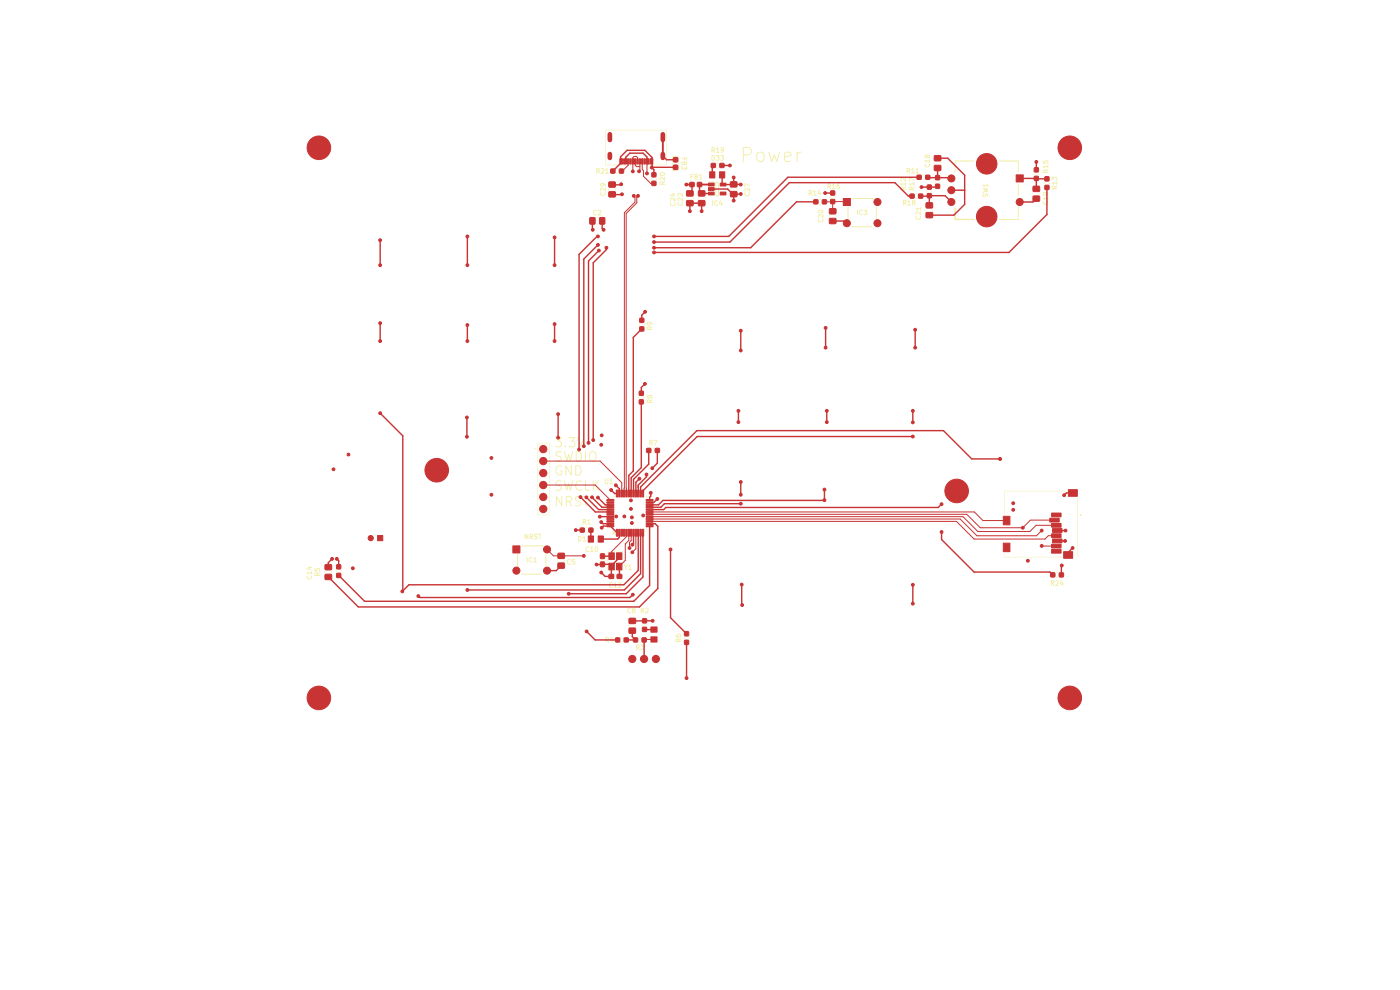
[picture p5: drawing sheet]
<svg xmlns="http://www.w3.org/2000/svg" width="297mm" height="210mm" viewBox="0 0 297 210" stroke-linecap="round" stroke-linejoin="round" font-family="sans-serif">
<g fill="#f2eda1">
<path d="M135.8 136.7l.8 .1-.2 .3 .2 .3-.1 .4-.5 .1-.2-.1 .1-.2 .4 .1 .1-.1v-.3l-.3-.1 .2-.3h-.4z"/>
<path d="M135 136.7l.6 .2 .1 .3-.3 .2 .2 .5-.4-.5-.1 .5h-.2v-.7l.6-.1-.1-.2h-.3v.3h-.2z"/>
<path d="M131.6 136.2l.6 .1z"/>
<path d="M135.4 136.2l.6 .1z"/>
<path d="M128.4 135.1l.7 .1 .1 .4-.3 .2 .2 .5-.4-.5-.1 .5h-.2v-.7l.6-.1-.1-.2h-.3v.3h-.2z"/>
<path d="M129.6 135.1l.2 .1-.2 .6h.2l.2-.4 .2 .5-.2 .4-.2-.3-.4-.1z"/>
<path d="M143.4 135.5l.4-.1 .2 .3 .4-.3 .1 .2-.5 .4h.4l.1 .1-1.1 .1-.1-.5h.2v.3h.3v-.4l-.5 .1z"/>
<path d="M145.1 135l.1 .7z"/>
<path d="M146.1 135l.1 .7z"/>
<path d="M131.6 135.2l.6 .1z"/>
<path d="M135.4 135.2l.6 .1z"/>
<path d="M143.3 134.6h.2l.2 .4v-.2h.2v.2h.3l.1-.3-.6 .1 .1-.3h.4l.2 .1 .1 .4-.3 .2h-.6l-.2-.2z"/>
<path d="M133.4 132.4v.7z"/>
<path d="M134.8 132.5h.1v.6z"/>
<path d="M136.2 132.3h.1l-.1 .6z"/>
<path d="M137.2 132.3h.1v.6z"/>
<path d="M133.3 129h.5l.1 .1-.2 .1a.35 .35 0 0 0-.4 .3 .35 .35 0 0 0 .4 .3l.2 .2-.3 .1-.4-.2-.1-.5z"/>
<path d="M134.1 129l.5-.1 .2 .3v.6l-.2 .3-.5-.1v-.4h.2l.1 .3h.2v-.3l-.1-.1-.4 .1v-.4l.3 .1 .2-.1-.1-.1-.4 .1z"/>
<path d="M136.9 129l.4-.1 .3 .1v.5l-.5 .4h.5v.2h-.8l.6-.8-.1-.2-.4 .1z"/>
<path d="M135.9 128.9l.7 .1 .1 .4-.3 .2 .2 .5-.4-.5-.1 .5h-.2v-.7l.6-.1-.1-.2h-.3v.3h-.2z"/>
<path d="M129.4 123.6h.5l.1 .1-.1 .1a.35 .35 0 0 0-.5 .3 .35 .35 0 0 0 .5 .3l.1 .2-.3 .1-.4-.2-.1-.5z"/>
<path d="M130.5 123.5l.2 .1v.9h.2v.2l-.7-.1 .3-.1v-.6h-.3z"/>
<path d="M131.2 123.6l.4-.1 .2 .1v.5l-.4 .4h.4l.1 .2h-.8l.6-.8-.1-.2-.4 .1z"/>
<path d="M223.9 123.2l.5-.1 .2 .1v.5l-.4 .4h.4v.2h-.7l.6-.8-.2-.2-.4 .1z"/>
<path d="M223 123.1l.6 .1 .1 .4-.2 .2 .1 .5-.4-.5-.1 .5h-.1l-.1-.7 .6-.1v-.2h-.4v.3h-.2z"/>
<path d="M225.1 123.1l.2 .1-.2 .6h.2l.1-.4 .3 .5-.3 .4-.1-.3-.5-.1z"/>
<path d="M65.1 122.2l.1-.1 .1 .1a.35 .35 0 0 0 .3 .5 .35 .35 0 0 0 .3-.5l.1-.1 .1 .1v.5l-.6 .2-.4-.2z"/>
<path d="M130.3 122.8h.5z"/>
<path d="M223.9 122.4l.7 .1z"/>
<path d="M66.8 121.5l.4-.1 .2 .3 .4-.3 .1 .2-.5 .4h.4l.1 .1-1.1 .1-.1-.5h.2v.3h.3v-.3h-.5z"/>
<path d="M65 121.5l1-.1 .1-.3 .1 .7-.2 .1v-.3h-.6v.3z"/>
<path d="M110.5 121.7h4.3l.1 .1-4.3 .1z"/>
<path d="M130.3 121.7l.5 .1z"/>
<path d="M68.9 121v.7z"/>
<path d="M70.4 121v.7z"/>
<path d="M223.9 121.4l.7 .1z"/>
<path d="M71.3 120.8l.1 .7z"/>
<path d="M72.3 120.8l.1 .7z"/>
<path d="M66.7 120.5l.2 .1v.4h.2l.1-.5h.5l.2 .2v.3l-.2 .2v-.4l-.3-.1-.1 .5h-.5z"/>
<path d="M128.9 117l3.3 .1v4h-3.3l3.2-.1v-3.9h-3.1l-.1 3.9z"/>
<path d="M65 120.5l.7 .2v-.2l-.4-.1 .5-.3 .4 .3-.3 .1-.1 .5-.8-.3z"/>
<path d="M133.6 119.7l.2 .1v.9h.2v.2l-.7-.1 .3-.1v-.6h-.3z"/>
<path d="M132.4 119.7l.4 .5 .2-.5 .2 .1-.3 .6-.1 .5z"/>
<path d="M109.7 117.5l.2 .1-.1 2.7-.1-.1z"/>
<path d="M115.7 117.5l.2 .1-.1 2.5-.1-.1z"/>
<path d="M120.4 118.8l.4-.2 .3 .1-.2 .2a.35 .35 0 0 0-.4 .3 .35 .35 0 0 0 .4 .3l.2 .2-.3 .1-.4-.2-.1-.5z"/>
<path d="M121.3 118.6l.7 .1-.5 .1v.2h.3l.2 .2v.4l-.2 .2-.5-.2 .5-.1-.1-.3h-.4z"/>
<path d="M112.3 118.3l.4-.1 .3 .1-.2 .1a.35 .35 0 0 0-.5 .4 .35 .35 0 0 0 .5 .3l.2 .1-.3 .1-.4-.1-.1-.5z"/>
<path d="M113.5 118.2h.1v1h.3l-.1 .1h-.6l.2-.1v-.7h-.2z"/>
<path d="M111.8 118.2l.1 .1-.1 1h-.1z"/>
<path d="M118.3 118.7h.1l-.1 .6z"/>
<path d="M119.7 118.7h.1v.6z"/>
<path d="M127.2 118.7h.2l-.1 .4z"/>
<path d="M128.3 118.7h.1l-.1 .4z"/>
<path d="M213.1 117.6l.1 .5 12 .1h-12.1z"/>
<path d="M228.6 105.7v12.5z"/>
<path d="M124.3 116.1l.4-.2 .3 .1-.1 .2a.35 .35 0 0 0-.5 .3 .35 .35 0 0 0 .5 .3l.1 .2-.3 .1-.4-.2-.1-.5z"/>
<path d="M125.5 115.9l.2 .1v.9h.2v.2l-.7-.1 .3-.1v-.6h-.3z"/>
<path d="M126.3 116l.3-.1 .3 .3v.6l-.3 .3-.3-.1-.2-.6h.2l.2 .5a.47 .47 0 0 0 0-.8l-.2 .3h-.2z"/>
<path d="M110.7 115.7h4.5l.1 .1-4.5 .1z"/>
<path d="M122.7 113.7l.5 .1 .2 .6-.3 .4-.4 .1-.1-.2a.42 .42 0 0 0 .6-.3 .42 .42 0 0 0-.4-.5v.8h-.2z"/>
<path d="M123.9 113.7l.1 .1v.9h.3v.2l-.7-.1 .3-.1v-.6h-.3z"/>
<path d="M113.4 113.3l.2-.1 .5 .1-.6 .2 .6 .5-.3 .4-.5-.1 .6-.2-.5-.3z"/>
<path d="M112.4 113.2l.7 .2v.3l-.2 .2 .2 .5-.5-.5-.1 .5h-.1v-.7l.5-.1v-.2h-.4v.3h-.1z"/>
<path d="M111.3 113.2l.6 .8v-.7h.2l-.1 1.1-.5-.7v.6l-.2 .1z"/>
<path d="M114.2 113.2l.7 .1-.3 .1v1l-.1-1h-.3z"/>
<path d="M130 112.7l.6 .3-.6 .5z"/>
<path d="M124.1 112.9l.6 .1z"/>
<path d="M130 112h.1v.4l.4 .1h-.5z"/>
<path d="M136.8 112.4h.4v-.4h.1v.5z"/>
<path d="M124.1 111.9l.6 .1z"/>
<path d="M124.9 110.1l.1 .1v.9h.3v.2l-.7-.1 .3-.1v-.6h-.3z"/>
<path d="M123.6 110.1h.5l.2 .1 .1 .4-.3 .2 .2 .5-.4-.5-.1 .5h-.2v-.7l.6-.1-.1-.2h-.3v.3h-.2z"/>
<path d="M113.9 94h2.7l-.1 15.3-2.6-.1h2.6v-15.1h-2.5l-.1 15.1z"/>
<path d="M213.1 104.2h13h-12.9l-.1 5z"/>
<path d="M122.2 105.3l.7-.1 .4 .2-.1 .1-.8-.1-.3 .3 .2 .4 .8 .3 .2 .3-.1 .5-.4 .2-.8-.2 .1-.1 .7 .1 .3-.3-.2-.4-.8-.4-.1-.4z"/>
<path d="M120.1 105.2h.8l.4 .2 .1 .6-.2 .3-.4 .1 .5 1-.7-1h-.4v.9h-.1l-.1-1.1h.9l.3-.3-.2-.4-.8-.1v.8h-.2z"/>
<path d="M118 105.2h.1l1 1.7v-1.6l.2-.1-.1 2.2-1.1-1.7v1.6h-.1z"/>
<path d="M123.7 105.2l1.3 .1-.6 .1-.1 2-.1-.1v-1.9h-.5z"/>
<path d="M130 105.2l.5 .1h-.4l-.1 .4z"/>
<path d="M136.8 105.2h.5v.5h-.1v-.4z"/>
<path d="M118 102.1l.3-.2 .9 .2-.1 .1-.7-.1-.4 .3 .2 .4 .8 .3 .2 .3-.1 .5-.3 .2-.9-.2 .1-.1 .7 .1 .3-.3-.2-.4-.8-.4-.1-.4z"/>
<path d="M122.3 102.2l.2-.2 .5-.1 .4 .2-.1 .2a.65 .65 0 0 0-.7-.1 .65 .65 0 0 0-.4 .7 .71 .71 0 0 0 .2 .8 .71 .71 0 0 0 .9 0l.1 .2-.4 .2-.5-.1-.2-.2-.3-.9z"/>
<path d="M124.2 101.9l.1 .1v1.9h.9v.2l-1-.1z"/>
<path d="M119.7 101.9l.2 .1 .3 1.6 .4-1.1 .4 1.1 .4-1.6 .1-.1-.5 2.2-.4-1.2-.3 1.1h-.2z"/>
<path d="M125.8 101.9l.1 .1v.9l1-1h.2l-.8 1 .7 1.2-.9-1.1-.2 .2v.8h-.1z"/>
<path d="M128.3 101.5l.2 .1 .1 .9 .3-.1v-.8h.1l.1 .8-.3 .3h-.3l-.2-.2z"/>
<path d="M129.6 101.5l.2 .1v.9h.2v.2l-.7-.1 .3-.1v-.6h-.3z"/>
<path d="M118.1 99l.5-.3 .5 .1v.2a.73 .73 0 0 0-.9 .1 .73 .73 0 0 0-.2 .8 .66 .66 0 0 0 .4 .7 .66 .66 0 0 0 .7 0v-.6l-.4-.1 .5-.1 .1 .8-.2 .2-.5 .1-.5-.3-.2-.9z"/>
<path d="M122.1 98.7l.9 .1 .3 .4 .1 .7-.5 .9-.8 .1-.1-.2a.92 .92 0 0 0 1.2-.8 .92 .92 0 0 0-1-1v1.8h-.2z"/>
<path d="M120 98.7h.1l1 1.7v-1.6l.2-.1-.1 2.2-1.1-1.7v1.6h-.1z"/>
<path d="M118 95.9l.3-.2 .9 .2-.1 .1-.7-.1-.4 .3 .2 .4 .8 .3 .2 .3-.1 .5-.3 .2-.9-.2 .1-.1 .7 .1 .3-.3-.2-.4-.8-.4-.1-.4z"/>
<path d="M122.2 95.7l.9 .1 .3 .4 .1 .7-.5 .9-.8 .1-.1-.2a.92 .92 0 0 0 1.2-.8 .92 .92 0 0 0-1-1v1.8h-.2z"/>
<path d="M125.1 96l.4-.3h.5l.4 .3 .1 .5-.1 1.1-.5 .3h-.4l-.4-.3-.1-1.1h.2l.1 1a.58 .58 0 0 0 .9 0 1.26 1.26 0 0 0-.3-1.6l-.5 .1-.2 .5h-.2z"/>
<path d="M119.7 95.7l.2 .1 .3 1.6 .4-1.1 .4 1.1 .4-1.6 .1-.1-.5 2.2-.4-1.2-.3 1.1h-.2z"/>
<path d="M124.2 95.7l.1 .1v2.1l-.2-.1z"/>
<path d="M138.2 96l.6 .1z"/>
<path d="M138.3 95l.5 .1h-.5z"/>
<path d="M117.8 92.7l1.4 .1-.6 .7 .4 .1 .2 .3v.6l-.4 .4h-.7l-.3-.3 .9 .1 .2-.2v-.7l-.6-.3 .6-.6h-1.1z"/>
<path d="M120.7 92.7l1.3 .1-.5 .7 .3 .1 .2 .3v.6l-.4 .4h-.6l-.4-.3 .9 .1 .3-.2v-.7l-.6-.3 .5-.6h-1z"/>
<path d="M122.4 92.7l.2 .1 .6 1.7 .6-1.7h.1l-.7 2.1z"/>
<path d="M137.7 93.3l.7 .1 .1 .4-.3 .2 .2 .5-.4-.5-.1 .5h-.2v-.7l.6-.1-.1-.2h-.3v.3h-.2z"/>
<path d="M138.6 93.3l.9 .1-.5 1.1-.1-.1 .3-.9h-.5z"/>
<path d="M137.3 84.8l.4-.1 .2 .3 .4-.3 .1 .2-.5 .4h.4l.1 .1-1.1 .1-.1-.5h.2v.3h.3v-.4l-.5 .1z"/>
<path d="M135.5 84.1h.1v.5z"/>
<path d="M136.5 84.1h.1v.5z"/>
<path d="M137.3 83.8h.9l.2 .2v.3l-.3 .2h-.6l-.3-.4h.2l.1 .2 .1-.2 .5 .2 .1-.2-.1-.1-.9 .1z"/>
<path d="M137.3 69.3l.4-.1 .2 .3 .4-.3 .1 .2-.5 .4h.4l.1 .1-1.1 .1-.1-.5h.2v.3h.3v-.3h-.5z"/>
<path d="M135.6 68.6h.1v.6z"/>
<path d="M136.6 68.6h.1v.6z"/>
<path d="M137.3 68.4l.8-.1 .3 .3v.3h-.2l-.2-.4-.1 .5h-.4l-.3-.4h.2l.1 .2h.3v-.2l-.1-.1-.5 .1z"/>
<path d="M180.6 48h4.3l.1 .1-4.3 .1z"/>
<path d="M208.2 47.8l.2 .1z"/>
<path d="M210.3 47.9l.1-.1z"/>
<path d="M126.4 47.6h.6z"/>
<path d="M173.6 46.5l.1-.1 .1 .1a.35 .35 0 0 0 .3 .5 .35 .35 0 0 0 .3-.5l.1-.1 .1 .1v.5l-.6 .2-.4-.2z"/>
<path d="M211.3 46.9l-.1 .2z"/>
<path d="M202.5 43.9l.3 .2v2.3h3.8l.1 .2-4.2 .1z"/>
<path d="M211.9 46.5h4v-2.5l.2-.1v2.7l-4.1 .1z"/>
<path d="M194.3 45.8l.2 .1a.35 .35 0 0 0 .3 .5 .35 .35 0 0 0 .3-.5l.1-.1 .1 .1v.5l-.6 .2-.4-.2z"/>
<path d="M179.8 43.8l.2 .1-.1 2.7-.1-.1z"/>
<path d="M185.8 43.8l.2 .1-.1 2.5-.1-.1z"/>
<path d="M173.6 45.6l.5-.1 .4 .4v-.4h.2v.7l-.8-.6-.2 .2 .1 .3-.2 .1-.1-.2z"/>
<path d="M126.4 46.1h.6z"/>
<path d="M175.9 45.6h.1l-.1 .6z"/>
<path d="M177.3 45.6h.1v.6z"/>
<path d="M126.1 44.6h.4l.1 .1-.1 .1a.35 .35 0 0 0-.5 .3 .35 .35 0 0 0 .5 .3l.1 .2-.2 .1-.5-.2-.1-.5z"/>
<path d="M126.9 44.6l.4-.1 .2 .2v.4l-.4 .4h.4l.1 .2h-.8l.6-.8-.1-.2-.4 .1z"/>
<path d="M194.3 44.9h.5l.4 .4v-.4h.2v.7l-.8-.6-.2 .2 .1 .3-.2 .1-.1-.2z"/>
<path d="M182.4 44.6l.4-.1 .3 .1-.2 .1a.35 .35 0 0 0-.5 .4 .35 .35 0 0 0 .5 .3l.2 .1-.3 .1-.4-.1-.1-.5z"/>
<path d="M183.2 44.5h.8l-.2 .4 .2 .2-.1 .5h-.5l-.2-.1 .1-.1 .4 .1 .1-.2v-.2l-.3-.1 .2-.4h-.4z"/>
<path d="M181.8 44.5l.2 .1-.1 1z"/>
<path d="M173.6 44.7l.6-.2 .4 .1 .1 .3-.2 .3-.5 .1-.4-.2-.1-.3h.2a.47 .47 0 0 0 .8 0l-.3-.1-.7 .1z"/>
<path d="M196.4 44.3h.1l-.1 .6z"/>
<path d="M197.9 44.3v.6z"/>
<path d="M194.2 44.2h1l.1-.3 .1 .7h-.2v-.2h-.6v.3z"/>
<path d="M142.2 42.9l.2 .1a.35 .35 0 0 0 .3 .5 .35 .35 0 0 0 .3-.5l.1-.1 .1 .1v.5l-.6 .2-.4-.2z"/>
<path d="M151.7 42.6h.5l.1 .1-.1 .1a.35 .35 0 0 0-.5 .3 .35 .35 0 0 0 .5 .3l.1 .2-.3 .1-.4-.2-.1-.5z"/>
<path d="M151.1 42.5l.2 .1-.1 1.1z"/>
<path d="M152.8 42.5l.1 .1-.2 .6h.3l.1-.4 .2 .5-.2 .4-.1-.3-.5-.1z"/>
<path d="M143.8 42.9l.2 .1a.35 .35 0 0 0 .3 .5 .35 .35 0 0 0 .3-.5l.1-.1 .1 .1v.4l-.6 .3-.4-.3z"/>
<path d="M192.8 42.4l.2 .1v.9h.2v.2l-.7-.1 .3-.1v-.6h-.3z"/>
<path d="M193.5 42.5l.4-.1 .3 .3v.6l-.2 .3-.5-.1-.1-.4h.2l.2 .3h.2v-.3l-.1-.1-.5 .1v-.4l.4 .1 .2-.1-.1-.1-.5 .1z"/>
<path d="M191.6 42.4l.6 .2 .1 .3-.2 .2 .1 .5-.4-.5-.1 .5h-.1l-.1-.7 .6-.1v-.2h-.4v.3h-.2z"/>
<path d="M221.3 42.7l.1-.1 .1 .2a.35 .35 0 0 0 .3 .5 .35 .35 0 0 0 .3-.5l.1-.2 .1 .1v.5l-.6 .3-.4-.3z"/>
<path d="M173.7 43.3l.6 .1h-.6z"/>
<path d="M142.2 42.1l.5-.1 .4 .4v-.4h.2v.7l-.8-.6-.2 .2 .1 .3-.2 .1-.1-.2z"/>
<path d="M143.8 42h.5l.4 .4v-.4l.2-.1v.8l-.8-.6-.2 .1 .1 .4-.2 .1-.1-.3z"/>
<path d="M221.2 42h1l.1-.3 .1 .7h-.2v-.2h-.6v.3z"/>
<path d="M145.6 41.8h.1l-.1 .6z"/>
<path d="M147 41.8h.1v.6z"/>
<path d="M148.1 41.8h.1l-.1 .6z"/>
<path d="M149.5 41.8h.1v.6z"/>
<path d="M173.7 42.2l.6 .1-.6 .1z"/>
<path d="M180.8 42h4.5l.1 .1-4.5 .1z"/>
<path d="M194.1 42.1h.6z"/>
<path d="M176.1 41.5l.1 .7z"/>
<path d="M177.1 41.6h.1v.6z"/>
<path d="M208.5 41l.2 .1v.5l.4-.5h.4l.1 .2v.4h-.2l-.1-.5-.3 .5h-.4l-.2-.2z"/>
<path d="M143.8 41h.5l.4 .4v-.4h.2v.7l-.8-.6-.2 .2 .1 .3-.2 .1-.1-.2z"/>
<path d="M142.1 41.3l.7 .2v-.2l-.4-.1 .5-.3 .4 .3-.3 .1-.1 .5-.8-.3z"/>
<path d="M151.8 38.6h.7v3h-.7l-.1-.1h.7v-2.7h-.4v2.7h-.3z"/>
<path d="M216 39.1l.1 .1-.1 2.4h-.1z"/>
<path d="M158 40.8l.2 .1a.35 .35 0 0 0 .3 .5 .35 .35 0 0 0 .3-.5l.1-.1 .1 .1v.5l-.6 .2-.4-.2z"/>
<path d="M127.4 40.8l.1-.1 .1 .2a.35 .35 0 0 0 .3 .5 .35 .35 0 0 0 .3-.5l.1-.2 .1 .1v.5l-.6 .3-.4-.3z"/>
<path d="M221.3 40.8h.8l.3 .3v.3h-.2l-.2-.4-.1 .4h-.5l-.2-.3h.2l.1 .2h.3v-.2l-.1-.2-.5 .2z"/>
<path d="M172.8 40.3l.2 .1v.9h.2v.2l-.7-.1 .3-.1v-.6h-.3z"/>
<path d="M171.6 40.3l.6 .2 .1 .3-.2 .2 .1 .5-.4-.5-.1 .5h-.1l-.1-.7 .6-.1v-.2h-.4v.3h-.2z"/>
<path d="M173.7 40.3l.2 .1-.2 .6h.2l.1-.4 .3 .5-.3 .4-.1-.3-.5-.1z"/>
<path d="M219.1 40.8h.1l-.1 .6z"/>
<path d="M220.6 40.8v.6z"/>
<path d="M194.1 41.1h.6z"/>
<path d="M196.6 40.3l.1 .6z"/>
<path d="M197.6 40.3h.1v.6z"/>
<path d="M208.5 39.9l1.1 .2v.1l-.4 .2 .4 .2-1.1 .2v-.1l.6-.2-.4-.1 .4-.2-.6-.2z"/>
<path d="M158 39.9h.5l.4 .4v-.4h.2v.7l-.8-.6-.2 .2 .1 .3-.2 .1-.1-.2z"/>
<path d="M127.4 39.9l.5-.1 .4 .5v-.4l.2-.1v.8l-.8-.6-.2 .1 .1 .4h-.2l-.1-.2z"/>
<path d="M129.1 39.9h.1l-.1 .6z"/>
<path d="M130.5 39.9h.1v.6z"/>
<path d="M154.9 39.8v.7z"/>
<path d="M156.4 39.8v.7z"/>
<path d="M191.1 39.7l.4-.1 .2 .2 .4-.2 .1 .2-.5 .4h.4l.1 .1h-1.1l-.1-.4h.2v.3h.3v-.4l-.5 .1z"/>
<path d="M192.9 39.7l.4-.1 .2 .2 .4-.2 .1 .2-.5 .4h.4l.1 .1h-1.1l-.1-.4h.2v.3h.3v-.4l-.5 .1z"/>
<path d="M223.2 39.5l.4-.1 .2 .2 .4-.2 .1 .2-.5 .4h.4l.1 .1h-1.1l-.1-.4h.2v.3h.3v-.4l-.5 .1z"/>
<path d="M176.8 38.9l.2 .1v.9h.2v.2l-.7-.1 .3-.1v-.6h-.3z"/>
<path d="M177.7 39h.4l-.4 .3h.3l.2 .2v.4l-.3 .2-.3-.1-.2-.2v-.2h.2l.2 .3 .2-.1-.1-.3-.5 .1z"/>
<path d="M175.6 38.9l.6 .1 .1 .4-.2 .2 .1 .5-.4-.5-.1 .5h-.1l-.1-.7 .6-.1v-.2h-.4v.3h-.2z"/>
<path d="M157.9 38.9l1.1 .4 .1 .1-1-.3v.5l-.1 .1z"/>
<path d="M208.5 39.2h.9l.1-.3 .1 .7h-.2v-.2h-.6v.3z"/>
<path d="M127.4 39l.8-.1 .3 .3v.3h-.2l-.2-.4-.1 .4-.4 .1-.3-.4h.2l.1 .2h.3v-.2l-.1-.2-.5 .2z"/>
<path d="M191 39l1-.1 .1-.3 .1 .7-.2 .1v-.3h-.6v.3z"/>
<path d="M192.8 39l1-.1 .1-.3 .1 .7-.2 .1v-.3h-.6v.3z"/>
<path d="M223.1 38.8l1-.1 .1-.3 .1 .7-.2 .1v-.3h-.6v.3z"/>
<path d="M140 38.6l.4-.2 .2 .3 .4-.3 .1 .2-.5 .4h.4l.1 .2h-1.1l-.1-.5h.2v.3h.3v-.3h-.5z"/>
<path d="M221.6 38.5v.7z"/>
<path d="M222.6 38.6h.1l-.1 .6z"/>
<path d="M198.4 38.3v.6z"/>
<path d="M199.4 38.3h.1l-.1 .6z"/>
<path d="M150.2 38.5h1.3l.1 .1-1.3 .1z"/>
<path d="M191.1 37.8l.5-.1 .4 .5v-.4l.2-.1v.8l-.8-.6-.2 .1 .1 .4h-.2l-.1-.2z"/>
<path d="M192.8 37.7l1.1 .4 .1 .1-1-.3v.5l-.1 .1z"/>
<path d="M223.1 37.5l.4 .2 .2-.2 .5 .1 .1 .2-.1 .4-.2 .1 .1-.5-.3-.1-.2 .3-.3-.2v.4l-.1 .1z"/>
<path d="M138.1 37.7h.2l-.1 .6z"/>
<path d="M139.2 37.7h.1v.6z"/>
<path d="M140 37.6l.5-.1 .4 .5v-.4l.2-.1v.8l-.8-.6-.2 .1 .1 .4h-.2l-.1-.2z"/>
<path d="M195.6 38.1h.6l-.6 .1z"/>
<path d="M147.4 36.9h.4l.2 .3 .1 .6-.2 .3h-.5l-.1-.2 .6-.1v-.2h-.4v.3h-.2v-.5l.6-.1-.4-.2v.3h-.2z"/>
<path d="M148.6 36.9l.2 .1v.9h.2v.2l-.7-.1 .3-.1v-.6h-.3z"/>
<path d="M146.5 36.9l.7 .1-.5 .1v.3l.3 .1-.3 .1-.1 .5z"/>
<path d="M140 36.7l.8-.1 .3 .4-.2 .2-.5 .1-.4-.2-.1-.2h.2a.47 .47 0 0 0 .8 0l-.3-.2-.7 .2z"/>
<path d="M219.3 36.6l.1 .6z"/>
<path d="M220.3 36.7h.1v.5z"/>
<path d="M195.6 37.1h.6z"/>
<path d="M130.6 36.8h.6z"/>
<path d="M127.5 35.8l.4-.1 .2 .1v.4l-.4 .5h.4l.1 .1h-.8l.6-.8-.1-.2-.4 .1z"/>
<path d="M128.7 35.7h.2v1h.2v.1h-.7l.3-.1v-.7h-.3z"/>
<path d="M126.5 35.7l.7 .1v.3l-.2 .3 .2 .4-.4-.4-.1 .4h-.2v-.6l.6-.1-.1-.2-.3-.1v.4h-.2z"/>
<path d="M193.6 35.6l.2 .1v.9h.2v.2l-.7-.1 .3-.1v-.6h-.3z"/>
<path d="M194.6 35.6l.1 .1v.9h.3l-.1 .2-.7-.1 .3-.1v-.6h-.3z"/>
<path d="M192.4 35.6l.6 .2 .1 .3-.2 .2 .1 .5-.4-.5-.1 .5h-.1l-.1-.7 .6-.1v-.2h-.4v.3h-.2z"/>
<path d="M210.3 36.7l.1-.1z"/>
<path d="M208.2 36.6l.2 .1z"/>
<path d="M221.3 36l.4-.1 .2 .2 .4-.2 .1 .2-.5 .4h.4l.1 .1h-1.1l-.1-.4h.2v.3h.3v-.4l-.5 .1z"/>
<path d="M202.5 34.1h4.1l.1 .1-4 .1v2.3h-.1z"/>
<path d="M211.9 34.1h4.2v2.4h-.2v-2.2h-3.9z"/>
<path d="M142.6 33.2h1.5l-.1 3h-1.4l1.4-.1v-2.9h-1.3l-.1 2.9z"/>
<path d="M144.6 35.3h.3l-.1 .5h.3l.2-.3 .3 .2v-.4l.1-.1v.8l-.3-.2-.3 .2-.4-.1-.1-.2z"/>
<path d="M130.6 35.7l.6 .1h-.5z"/>
<path d="M221.2 35.3l1-.1 .1-.3 .1 .7-.2 .1v-.3h-.6v.3z"/>
<path d="M152 35.6h.5l-.5 .1z"/>
<path d="M196.2 34.8l.1-.1 .1 .1a.35 .35 0 0 0 .3 .5 .35 .35 0 0 0 .3-.5l.1-.1 .1 .1v.5l-.6 .2-.4-.2z"/>
<path d="M144.6 34.3h1.1l.1 .4-.3 .3h-.7l-.2-.3 .9 .1 .1-.3h-.3v.2h-.2v-.2h-.3v.2h-.2z"/>
<path d="M128.4 27.5h13v7.5h-13l12.9-.1v-7.3h-12.8l-.1 7.3z"/>
<path d="M198.1 34.3h.1v.6z"/>
<path d="M199.6 34.3l.1 .6z"/>
<path d="M221.2 34.1h.2v.4h.2l.1-.4 .5-.1 .2 .2v.4l-.2 .1v-.4l-.3-.1-.1 .5h-.5z"/>
<path d="M151.9 34.6h.6z"/>
<path d="M196.1 34.1l1-.1 .1-.3 .1 .7-.2 .1v-.3h-.6v.3z"/>
<path d="M160.6 32.5l.5-.3h.5l.4 .3 .2 .3v.9l-.3 .5-.8 .2-.3-.2-.4-.5v-.8h.2v.8a.72 .72 0 0 0 .7 .5 .72 .72 0 0 0 .7-.5v-.8a.72 .72 0 0 0-.7-.6 .72 .72 0 0 0-.7 .6h-.2z"/>
<path d="M166.5 32.4l.3-.2h.6l.4 .2 .1 .7-1.4 .3 .1 .7 .8 .1 .3-.2v.2l-.9 .2-.3-.2-.2-.3v-1.2h.2v.5l1.2-.3-.1-.4-.2-.1h-.6l-.5 .3z"/>
<path d="M163 32.2h.2l.5 1.8 .5-1.2 .6 1.2 .5-1.8h.2l-.6 2.1h-.2l-.4-1.2-.5 1.2h-.2z"/>
<path d="M157.6 31.2h1.3l.4 .3 .2 .3v.5l-.3 .5-.4 .1h-1v1.4l-.2 .1v-1.7h1.2a.72 .72 0 0 0 .5-.6 .72 .72 0 0 0-.5-.7h-1v1.3h-.2z"/>
<path d="M169 32.2h.2v.3l.5-.3h.3v.2a.67 .67 0 0 0-.8 .5l-.1 1.5z"/>
<path d="M151 32.9l.5 .1 .2 .6-.3 .4-.4 .1-.1-.2a.42 .42 0 0 0 .6-.3 .42 .42 0 0 0-.4-.5v.8h-.2z"/>
<path d="M151.9 32.9l.7 .1-.2 .3 .3 .3-.2 .4-.4 .1-.2-.1v-.2l.4 .1 .2-.1-.1-.3-.3-.1 .3-.3h-.5z"/>
<path d="M152.8 32.9l.8 .1-.2 .3 .2 .3-.1 .4-.5 .1-.2-.1 .1-.2 .4 .1 .1-.1v-.3l-.3-.1 .2-.3h-.4z"/>
<path d="M144.6 33.5l1.1-.1v.7l-.1-.1v-.4h-.3l-.1 .3-.1-.3h-.5z"/>
<path d="M211.2 33.6l.1 .2z"/>
<path d="M196.2 32.9l.8-.1 .2 .1 .1 .4-.3 .3h-.6l-.3-.5h.2l.1 .3 .1-.3 .5 .3 .1-.3-.1-.1-.9 .1z"/>
<path d="M152.2 31.2l.2 .1v.9h.2v.2l-.7-.1 .3-.1v-.6h-.3z"/>
<path d="M152.9 31.3l.4-.1 .3 .3v.6l-.3 .3-.4-.1 .5-.3-.4-.1-.2-.4h.2l.2 .3h.2v-.3l-.1-.1-.5 .1z"/>
<path d="M151 31.2l.6 .2 .1 .3-.2 .2 .1 .5-.4-.5-.1 .5h-.1l-.1-.7 .6-.1v-.2h-.4v.3h-.2z"/>
<circle cx="108.3" cy="116.6" r=".1"/>
<circle cx="229.2" cy="109.2" r=".2"/>
<circle cx="113.5" cy="95.2" r=".15"/>
<circle cx="119.9" cy="94.7" r=".18"/>
<circle cx="217.6" cy="37.8" r=".15"/>
</g>
<g fill="#c83434" stroke="#c83434" stroke-width=".21">
<path d="M142.9 33.5h.8v.8h-.8z"/>
<path d="M142.9 35.1h.8v.8h-.8z"/>
<path d="M139 95.1h.9v.9h-.9z"/>
<path d="M137.2 95.1h.8v.9h-.8z"/>
<path d="M108.8 115.8h1.5v1.5h-1.5z"/>
<path d="M212.8 109.5h1.4v1.8h-1.4z"/>
<path d="M212.8 115.2h1.4v1.8h-1.4z"/>
<path d="M226.6 103.9h1.9v1.4h-1.9z"/>
<path d="M225.6 117h1.9v1.4h-1.9z"/>
<path d="M223.1 108.8h2v.8h-2z"/>
<path d="M222.7 109.9h2v.8h-2z"/>
<path d="M223.1 111h2v.8h-2z"/>
<path d="M223.3 112.1h2v.8h-2z"/>
<path d="M223.1 113.2h2v.8h-2z"/>
<path d="M223.3 114.3h2v.8h-2z"/>
<path d="M223.1 115.4h2v.8h-2z"/>
<path d="M223.1 116.5h2v.8h-2z"/>
<path d="M124.9 112h.9v.9h-.9z"/>
<path d="M123.1 112h.8v.9h-.8z"/>
<path d="M130.8 112.3l.2 .1v1.4l-.2-.1z"/>
<path d="M131.3 112.3l.3 .1-.1 1.4-.3-.1z"/>
<path d="M131.8 112.3l.2 .1v1.4l-.3-.1z"/>
<path d="M132.3 112.3l.2 .1v1.4l-.3-.1z"/>
<path d="M132.8 112.3l.2 .1v1.4l-.2-.1z"/>
<path d="M133.3 112.3l.2 .1v1.4l-.3-.1z"/>
<path d="M133.8 112.3l.2 .1v1.4l-.3-.1z"/>
<path d="M134.3 112.3l.2 .1v1.4l-.2-.1z"/>
<path d="M134.8 112.3l.3 .1-.1 1.4-.3-.1z"/>
<path d="M135.3 112.3l.2 .1v1.4l-.3-.1z"/>
<path d="M135.8 112.3l.2 .1v1.4l-.2-.1z"/>
<path d="M136.3 112.3l.3 .1-.1 1.4-.3-.1z"/>
<path d="M137.1 111.5h1.4v.2l-1.4 .1z"/>
<path d="M137.1 111h1.4v.2l-1.4 .1z"/>
<path d="M137.1 110.5h1.4v.2l-1.4 .1z"/>
<path d="M137.1 110h1.4v.2l-1.4 .1z"/>
<path d="M137.1 109.5h1.4v.2l-1.4 .1z"/>
<path d="M137.1 109h1.4v.2l-1.4 .1z"/>
<path d="M137.1 108.5h1.4v.2l-1.4 .1z"/>
<path d="M137.1 108h1.4v.2l-1.4 .1z"/>
<path d="M137.1 107.5h1.4v.2l-1.4 .1z"/>
<path d="M137.1 107h1.4v.2l-1.4 .1z"/>
<path d="M137.1 106.5h1.4v.2l-1.4 .1z"/>
<path d="M137.1 106h1.4v.2l-1.4 .1z"/>
<path d="M136.3 104h.3l-.1 1.4h-.3z"/>
<path d="M135.8 104h.2v1.4h-.2z"/>
<path d="M135.3 104h.2v1.4h-.3z"/>
<path d="M134.8 104h.3l-.1 1.4h-.3z"/>
<path d="M134.3 104h.2v1.4h-.2z"/>
<path d="M133.8 104h.2v1.4h-.3z"/>
<path d="M133.3 104h.2v1.4h-.3z"/>
<path d="M132.8 104h.2v1.4h-.2z"/>
<path d="M132.3 104h.2v1.4h-.3z"/>
<path d="M131.8 104h.2v1.4h-.3z"/>
<path d="M131.3 104h.3l-.1 1.4h-.3z"/>
<path d="M130.8 104h.2v1.4h-.2z"/>
<path d="M128.8 106h1.3l.1 .2-1.4 .1z"/>
<path d="M128.8 106.5h1.3l.1 .2-1.4 .1z"/>
<path d="M128.8 107h1.3l.1 .2-1.4 .1z"/>
<path d="M128.8 107.5h1.3l.1 .2-1.4 .1z"/>
<path d="M128.8 108h1.3l.1 .2-1.4 .1z"/>
<path d="M128.8 108.5h1.3l.1 .2-1.4 .1z"/>
<path d="M128.8 109h1.3l.1 .2-1.4 .1z"/>
<path d="M128.8 109.5h1.3l.1 .2-1.4 .1z"/>
<path d="M128.8 110h1.3l.1 .2-1.4 .1z"/>
<path d="M128.8 110.5h1.3l.1 .2-1.4 .1z"/>
<path d="M128.8 111h1.3l.1 .2-1.4 .1z"/>
<path d="M128.8 111.5h1.3l.1 .2-1.4 .1z"/>
<path d="M219.4 35.6h.9v.8h-.9z"/>
<path d="M219.4 37.4h.9v.9h-.9z"/>
<path d="M196.5 43h1.3v1.1h-1.3z"/>
<path d="M196.5 45.1h1.3v1.1h-1.3z"/>
<path d="M69 121.9h1.3v1h-1.3z"/>
<path d="M69 119.8h1.3v1h-1.3z"/>
<path d="M135.6 83h.9v.8h-.9z"/>
<path d="M135.6 84.8h.9v.9h-.9z"/>
<path d="M129.2 117.3h1.1v1.4h-1.1z"/>
<path d="M129.2 119.5h1.1v1.4h-1.1z"/>
<path d="M130.8 119.5h1.1v1.4h-1.1z"/>
<path d="M130.8 117.3h1.1v1.4h-1.1z"/>
<path d="M138.1 133h1.3v1.1h-1.3z"/>
<path d="M138.1 135.1h1.3v1.1h-1.3z"/>
<path d="M150.9 34.7h.8v.8h-.8z"/>
<path d="M152.7 34.7h.9v.8h-.9z"/>
<path d="M127.4 117.5h.8v1h-.8z"/>
<path d="M127.4 119.2h.8v1h-.8z"/>
<path d="M136.2 135.3h.9v.9h-.9z"/>
<path d="M134.4 135.3h.8v.9h-.8z"/>
<path d="M172.7 42.4h.8v.8h-.8z"/>
<path d="M174.5 42.4h.8v.8h-.8z"/>
<path d="M130.6 135.3h.8v.9h-.8z"/>
<path d="M132.4 135.3h.9v.9h-.9z"/>
<path d="M196.7 39.3h.9v.8h-.9z"/>
<path d="M196.7 41.1h.9v.8h-.9z"/>
<path d="M118.4 117.4h1.3v1h-1.3z"/>
<path d="M118.4 119.5h1.3v1h-1.3z"/>
<path d="M138.2 33.7h.3v1.1h-.3z"/>
<path d="M137.4 33.7h.3v1.1h-.3z"/>
<path d="M136.1 33.7h.3v1.1h-.3z"/>
<path d="M135.1 33.7h.3v1.1h-.3z"/>
<path d="M134.6 33.7h.3v1.1h-.3z"/>
<path d="M133.6 33.7h.3v1.1h-.3z"/>
<path d="M132.3 33.7h.3v1.1h-.3z"/>
<path d="M131.5 33.7h.3v1.1h-.3z"/>
<path d="M131.8 33.7h.3v1.1h-.3z"/>
<path d="M132.6 33.7h.3v1.1h-.3z"/>
<path d="M133.1 33.7h.3v1.1h-.3z"/>
<path d="M134.1 33.7h.3v1.1h-.3z"/>
<path d="M135.6 33.7h.3v1.1h-.3z"/>
<path d="M136.6 33.7h.3v1.1h-.3z"/>
<path d="M137.1 33.7h.3v1.1h-.3z"/>
<path d="M137.9 33.7h.3v1.1h-.3z"/>
<path d="M176.2 40.5h.9v.9h-.9z"/>
<path d="M176.2 42.3h.9v.9h-.9z"/>
<path d="M222.9 121.5h.9v.9h-.9z"/>
<path d="M224.7 121.5h.9v.9h-.9z"/>
<path d="M178.9 42.1h1.5v1.5h-1.5z"/>
<path d="M198.5 39.1h.8v.8h-.8z"/>
<path d="M198.5 37.3h.8v.8h-.8z"/>
<path d="M221.7 39.3h.8v.9h-.8z"/>
<path d="M221.7 37.5h.8v.9h-.8z"/>
<path d="M194.9 41.2h.8v.8h-.8z"/>
<path d="M193.1 41.2h.8v.8h-.8z"/>
<path d="M219.2 39.5h1.3v1.1h-1.3z"/>
<path d="M219.2 41.6h1.3v1.1h-1.3z"/>
<path d="M130.9 121.9h1v.8h-1z"/>
<path d="M129.2 121.9h1v.8h-1z"/>
<path d="M136.3 133.1h.8v.8h-.8z"/>
<path d="M136.3 131.3h.8v.8h-.8z"/>
<path d="M194.6 37.2h.8v.8h-.8z"/>
<path d="M196.4 37.2h.8v.8h-.8z"/>
<path d="M215.6 37.1h1.5v1.5h-1.5z"/>
<path d="M129.2 40.7h1.3v1h-1.3z"/>
<path d="M129.2 38.6h1.3v1.1h-1.3z"/>
<path d="M176 44.3h1.3v1h-1.3z"/>
<path d="M176 46.4h1.3v1h-1.3z"/>
<path d="M150.5 36.5h1.1v1.3h-1.1z"/>
<path d="M152.6 36.5h1.1v1.3h-1.1z"/>
<path d="M138.3 36.7h.8v.8h-.8z"/>
<path d="M138.3 38.5h.8v.8h-.8z"/>
<path d="M80.1 113.6h1.1v1.1h-1.1z"/>
<path d="M145.2 135.8h.9v.9h-.9z"/>
<path d="M145.2 134h.9v.9h-.9z"/>
<path d="M125.2 46.2h1v1.3h-1z"/>
<path d="M127.2 46.2h1.1v1.3h-1.1z"/>
<path d="M146.4 38.7h.8v.9h-.8z"/>
<path d="M148 38.7h.8v.9h-.8z"/>
<path d="M135.7 67.5h.9v.9h-.9z"/>
<path d="M135.7 69.4h.9v.8h-.9z"/>
<path d="M150.3 38.9h1.2v.6h-1.2z"/>
<path d="M150.3 39.8h1.2v.6h-1.2z"/>
<path d="M150.3 40.8h1.2v.6h-1.2z"/>
<path d="M152.8 40.8h1.2v.6h-1.2z"/>
<path d="M152.8 38.9h1.2v.6h-1.2z"/>
<path d="M129.6 35.9h.8v.8h-.8z"/>
<path d="M131.4 35.9h.9v.8h-.9z"/>
<path d="M148.2 40.5h1.3v1h-1.3z"/>
<path d="M148.2 42.6h1.3v1h-1.3z"/>
<path d="M71.4 119.8h.9v.9h-.9z"/>
<path d="M71.4 121.6h.9v.9h-.9z"/>
<path d="M124.8 113.7h1.1v1.3h-1.1z"/>
<path d="M126.9 113.7h1.1v1.3h-1.1z"/>
<path d="M198.2 35.1h1.4v1.1h-1.4z"/>
<path d="M198.2 33h1.4v1.1h-1.4z"/>
<path d="M133.5 133.3h1.3v1h-1.3z"/>
<path d="M133.5 131.2h1.3v1h-1.3z"/>
<path d="M155 38.6h1.3v1h-1.3z"/>
<path d="M155 40.7h1.3v1h-1.3z"/>
<path d="M145.7 40.5h1.3v1h-1.3z"/>
<path d="M145.7 42.6h1.3v1h-1.3z"/>
<circle cx="67.6" cy="31.3" r="2.5"/>
<circle cx="116" cy="116.5" r=".75"/>
<circle cx="109.5" cy="121" r=".75"/>
<circle cx="116" cy="121" r=".75"/>
<circle cx="67.6" cy="148" r="2.5"/>
<circle cx="226.9" cy="148" r="2.5"/>
<circle cx="115.2" cy="95.3" r=".77"/>
<circle cx="115.2" cy="97.8" r=".77"/>
<circle cx="115.2" cy="100.3" r=".77"/>
<circle cx="115.2" cy="102.9" r=".77"/>
<circle cx="115.2" cy="105.4" r=".77"/>
<circle cx="115.2" cy="108" r=".77"/>
<circle cx="186.1" cy="42.8" r=".75"/>
<circle cx="179.6" cy="47.3" r=".75"/>
<circle cx="186.1" cy="47.3" r=".75"/>
<circle cx="92.6" cy="99.7" r="2.5"/>
<circle cx="226.9" cy="31.3" r="2.5"/>
<circle cx="201.8" cy="37.8" r=".75"/>
<circle cx="201.8" cy="40.3" r=".75"/>
<circle cx="201.8" cy="42.8" r=".75"/>
<circle cx="216.3" cy="42.8" r=".75"/>
<circle cx="209.3" cy="34.8" r="2.17"/>
<circle cx="209.3" cy="46" r="2.17"/>
<circle cx="78.6" cy="114.2" r=".55"/>
<circle cx="202.9" cy="104.1" r="2.5"/>
<circle cx="134.1" cy="139.8" r=".76"/>
<circle cx="136.6" cy="139.8" r=".76"/>
<circle cx="139.1" cy="139.8" r=".76"/>
<circle cx="138.3" cy="35.5" r=".3"/>
<circle cx="157.2" cy="41.2" r=".3"/>
<circle cx="127.6" cy="92.4" r=".3"/>
<circle cx="104.2" cy="97.1" r=".3"/>
<circle cx="133.8" cy="108" r=".3"/>
<circle cx="104.2" cy="105" r=".3"/>
<circle cx="134.1" cy="109.8" r=".3"/>
<circle cx="127.5" cy="121.5" r=".3"/>
<circle cx="130.6" cy="103" r=".3"/>
<circle cx="138.5" cy="131.7" r=".3"/>
<circle cx="148.9" cy="44.8" r=".3"/>
<circle cx="139.5" cy="105.8" r=".3"/>
<circle cx="155.6" cy="42.6" r=".3"/>
<circle cx="227.5" cy="116.2" r=".3"/>
<circle cx="126.5" cy="119.8" r=".3"/>
<circle cx="74.8" cy="120.5" r=".3"/>
<circle cx="73.9" cy="96.4" r=".3"/>
<circle cx="127.5" cy="110.8" r=".3"/>
<circle cx="146.3" cy="44.8" r=".3"/>
<circle cx="134.2" cy="115.5" r=".3"/>
<circle cx="225.7" cy="105.1" r=".3"/>
<circle cx="154.9" cy="35.1" r=".3"/>
<circle cx="132.5" cy="109.5" r=".3"/>
<circle cx="215" cy="108.2" r=".3"/>
<circle cx="70.7" cy="99.5" r=".3"/>
<circle cx="128.1" cy="48.7" r=".3"/>
<circle cx="131.8" cy="39.1" r=".3"/>
<circle cx="122.1" cy="112.5" r=".3"/>
<circle cx="127.5" cy="94.4" r=".3"/>
<circle cx="215" cy="106.7" r=".3"/>
<circle cx="219.8" cy="34.3" r=".3"/>
<circle cx="157.2" cy="39.2" r=".3"/>
<circle cx="195.5" cy="39.7" r=".3"/>
<circle cx="130.7" cy="109.6" r=".3"/>
<circle cx="129.6" cy="104" r=".3"/>
<circle cx="155.6" cy="37.6" r=".3"/>
<circle cx="125.8" cy="48.7" r=".3"/>
<circle cx="127.6" cy="111.9" r=".3"/>
<circle cx="136.5" cy="109.4" r=".3"/>
<circle cx="133.8" cy="106.1" r=".3"/>
<circle cx="218" cy="118.9" r=".3"/>
<circle cx="138.1" cy="104.5" r=".3"/>
<circle cx="134.1" cy="111" r=".3"/>
<circle cx="226.1" cy="112.5" r=".3"/>
<circle cx="175" cy="41" r=".3"/>
<circle cx="131.9" cy="41.2" r=".3"/>
<circle cx="123.8" cy="117.9" r=".3"/>
<circle cx="133.5" cy="116.2" r=".3"/>
<circle cx="70.4" cy="118.5" r=".3"/>
<circle cx="134.2" cy="117.2" r=".3"/>
<circle cx="137.2" cy="36.8" r=".3"/>
<circle cx="145.6" cy="39.2" r=".3"/>
<circle cx="136.8" cy="66.1" r=".3"/>
<circle cx="136.8" cy="81.4" r=".3"/>
<circle cx="138.4" cy="99.3" r=".3"/>
<circle cx="145.6" cy="143.8" r=".3"/>
<circle cx="88.7" cy="126.5" r=".3"/>
<circle cx="134.2" cy="126.2" r=".3"/>
<circle cx="71.4" cy="118.5" r=".3"/>
<circle cx="217" cy="111.9" r=".3"/>
<circle cx="221" cy="112.5" r=".3"/>
<circle cx="221" cy="115.8" r=".3"/>
<circle cx="127.2" cy="109.6" r=".3"/>
<circle cx="124.5" cy="133.9" r=".3"/>
<circle cx="137.2" cy="100.7" r=".3"/>
<circle cx="142.2" cy="116.5" r=".3"/>
<circle cx="135.6" cy="101.5" r=".3"/>
<circle cx="138.8" cy="50.2" r=".3"/>
<circle cx="122.8" cy="95.4" r=".3"/>
<circle cx="123.1" cy="105.5" r=".3"/>
<circle cx="126.8" cy="50.2" r=".3"/>
<circle cx="124.8" cy="94" r=".3"/>
<circle cx="125.6" cy="105.5" r=".3"/>
<circle cx="127.1" cy="53.2" r=".3"/>
<circle cx="138.8" cy="53.6" r=".3"/>
<circle cx="138.8" cy="52.6" r=".3"/>
<circle cx="128.6" cy="52.6" r=".3"/>
<circle cx="126.8" cy="105.5" r=".3"/>
<circle cx="125.8" cy="93.4" r=".3"/>
<circle cx="123.8" cy="94.7" r=".3"/>
<circle cx="126.8" cy="51.9" r=".3"/>
<circle cx="138.8" cy="51.3" r=".3"/>
<circle cx="124.4" cy="105.5" r=".3"/>
<circle cx="85.4" cy="125.5" r=".3"/>
<circle cx="80.7" cy="50.9" r=".3"/>
<circle cx="80.7" cy="56.3" r=".3"/>
<circle cx="80.7" cy="87.7" r=".3"/>
<circle cx="80.7" cy="68.6" r=".3"/>
<circle cx="80.7" cy="72.4" r=".3"/>
<circle cx="99.1" cy="125.2" r=".3"/>
<circle cx="99.1" cy="92.7" r=".3"/>
<circle cx="99.1" cy="88.5" r=".3"/>
<circle cx="99.1" cy="56.3" r=".3"/>
<circle cx="99.1" cy="50.2" r=".3"/>
<circle cx="99.1" cy="72.4" r=".3"/>
<circle cx="99.1" cy="69" r=".3"/>
<circle cx="117.7" cy="56.3" r=".3"/>
<circle cx="118.4" cy="87.8" r=".3"/>
<circle cx="117.7" cy="72.4" r=".3"/>
<circle cx="120.7" cy="125.9" r=".3"/>
<circle cx="117.7" cy="50.3" r=".3"/>
<circle cx="117.7" cy="68.7" r=".3"/>
<circle cx="118.4" cy="92.8" r=".3"/>
<circle cx="157.2" cy="74.4" r=".3"/>
<circle cx="157.2" cy="106.8" r=".3"/>
<circle cx="157.2" cy="102.2" r=".3"/>
<circle cx="156.6" cy="87.1" r=".3"/>
<circle cx="157.5" cy="128.4" r=".3"/>
<circle cx="157.2" cy="70.1" r=".3"/>
<circle cx="157.2" cy="105" r=".3"/>
<circle cx="157.3" cy="124" r=".3"/>
<circle cx="156.6" cy="89.5" r=".3"/>
<circle cx="175.2" cy="73.7" r=".3"/>
<circle cx="174.9" cy="106.1" r=".3"/>
<circle cx="175.4" cy="89.5" r=".3"/>
<circle cx="175.4" cy="87.1" r=".3"/>
<circle cx="175.2" cy="69.6" r=".3"/>
<circle cx="174.9" cy="103.8" r=".3"/>
<circle cx="193.6" cy="89.6" r=".3"/>
<circle cx="193.6" cy="92.6" r=".3"/>
<circle cx="194.1" cy="70" r=".3"/>
<circle cx="194.1" cy="73.7" r=".3"/>
<circle cx="193.6" cy="124.1" r=".3"/>
<circle cx="193.6" cy="128.1" r=".3"/>
<circle cx="193.6" cy="87.1" r=".3"/>
<circle cx="212.2" cy="97.3" r=".32"/>
<circle cx="135.6" cy="36.3" r=".3"/>
<circle cx="134.5" cy="41.6" r=".3"/>
<circle cx="134.2" cy="36.4" r=".3"/>
<circle cx="135.3" cy="41.6" r=".3"/>
<circle cx="226" cy="114.8" r=".3"/>
<circle cx="199.7" cy="112.8" r=".3"/>
<circle cx="199.7" cy="107" r=".3"/>
<circle cx="225.3" cy="119.9" r=".3"/>
</g>
<path d="M129.4 28.5v1.2M129.4 32.7v.8M140.6 28.5v1.2M140.6 32.7v.8" fill="none" stroke="#c83434" stroke-width="1"/>
<g fill="none" stroke="#c83434" stroke-width=".3">
<path d="M130 36.3l1.6-1.7v-1.3l1.4-1.4h3.8l1.5 1.5v2.1l.4 .5v1.1M131.8 39.1l-.2 .1h-1.5M132.8 34.2v-.8l.8-.9h2.8l.8 .8v.9M138.3 35.5h5M140.6 33.1l.8 .8h1.9M146.8 39.2v1.4M148.4 39.3v1.3M151.3 35.1l-.2 .2v1.8M153.2 35.1h1.6M153.2 37.1v1.9l.2 .2 2.2-.1M155.6 37.7v1.4M155.6 39.1l1.5 .1"/>
<path d="M195 37.6h-27.9l-12.5 12.6h-15.9M196.9 37.7h4.8M198.9 33.6h2.2l3.5 3.6v6.2l-2.2 2.2h-5.3M198.9 39.5l-.2 .2h-3.2M198.9 35.6v2.1M216.3 37.9h3.5v2.2M219.8 34.4v1.6M219.9 37.9h2.2M222.1 39.8v5.7l-8 8.1h-75.4M80.6 51v5.3M99.1 50.2v6.1M117.7 50.4v5.9"/>
<path d="M125.7 46.9l.1 1.9M126.8 50.2h-.2l-3.8 3.8v41.4M126.8 52l-2.9 3v39.7M127 53.2l-2.2 2.2v38.6M127.8 46.9v1.6l.3 .3M128.6 52.6v.4l-2.8 2.8v37.6M132 41.2l-1.9 .1M146.3 44.8v-1.7h2.6v1.7M148.9 41v.1M148.9 41.1h2M150.9 40.1h3.5l1.2 1.3M157.1 41.2h-1.5v1.4"/>
<path d="M173.1 42.8h-4.1l-9.7 9.8h-20.6M175 41h1.6M176.6 46.9h2.6l.4 .5M176.6 40.9v.1M193.5 41.6h-.8l-2.9-2.8h-22.4l-12.6 12.6h-16.1M195.3 41.6h1.8M201.8 40.4h2.8M201.8 42.9l-1.3-1.4h-3.4v2.1M219.8 42.1l-.7 .8h-2.8M80.6 68.6v3.8M99.1 69v3.4M117.7 68.8v3.6"/>
<path d="M136.2 69.8l-1.9 1.8v28.3l-.9 1v3.8M136.8 66.2l-.6 .7v1.1M157.1 70.2v4.2M175.2 69.7v-.1v4.2M194.1 70v3.8M80.6 87.7l4.8 4.8v32.9M99 88.6v4.1M118.4 87.9v5M136 85.3v13.9l-2.1 2.2v3.3M136.8 81.4l-.8 .8v1.2M137.6 95.6v2.9l-3.2 3.2v3M139.4 95.6v2.7l-1 1"/>
<path d="M156.6 87.2v2.4M175.4 87.2v2.4M193.6 92.6h-45.7l-11.5 11.5v.6M193.6 87.2v2.4M212.2 97.4h-6.1l-6-6h-52.3l-11.9 11.9v1.4M70.4 118.6l-.8 .8v.9M71.5 118.6l.4 .4v1.2M119 120l-1 1.1h-2M122.1 112.5h1.4M123.2 105.5l3.1 3.1h3.2M124.4 105.5l2.6 2.6h2.5M125.3 112.5v1.9"/>
<path d="M125.6 105.5l2.1 2.1h1.8M126.6 119.8l2.7-.1 .4 .5M126.8 105.6l1.6 1.5h1.1M127.2 109.6h2.3M127.5 110.8l.4 .3h1.6M127.6 112l.4-.4h1.5l1.4 1.4M129.7 104l.7 .7h.5M129.7 118h-1.9M130.6 103l.8 .7v1M131.3 118v.4l-1.6 1.6v.2M131.4 113v1l-.4 .4h-3.6M134.4 113v2.3l-.3 .3"/>
<path d="M135.4 113v8l-3 3.1h-45.7l-1.3 1.4M135.6 101.6l-.7 .7v2.4M135.9 113v8.7l-3.5 3.5h-33.3M136.4 113v9.4l-3.6 3.6h-12.2M137.1 100.7v.5l-1.7 1.7v1.8M137.8 111.6v12.6l-3.4 3.4h-57.1l-5.4-5.5M137.8 111.1h1.2l.5 .6v13.2l-3.9 3.9h-59.6l-6.4-6.4M138 104.6l-.2 1.5M139.4 105.9l-.7 .7h-.9M142.2 116.6v14.4l3.4 3.4M157.1 106.9h-16.2l-.7 .7h-2.4M157.1 102.3v2.7"/>
<path d="M174.9 103.9v2.3h-34.3l-.9 .9h-1.9M199.8 107l-.8 .7h-57.8l-.4 .4h-3M199.8 112.9v1.6l6.8 6.9h16.1l.6 .6M224.3 112.5v.1M224.3 114.7l1.7 .1M224.3 112.6h1.7M225.2 120v2M227.6 116.3l-1 .9v.5l-.2-.2M227.6 104.6h-1.4l-.5 .5M71.9 122.1h.1M124.4 134l1.8 1.8h4.8M129.7 120.2v2.1h-1.3l-.9-.8"/>
<path d="M131.3 120.2l.1 2.1M134.1 133.8v1.3l.7 .7h-2M134.3 126.2l-.7 .6h-44.6l-.3-.3M136.6 135.8v4M136.7 131.7h.1M136.7 133.5l2 .1M138.5 131.7h-4.4M145.6 136.3v7.6M157.4 124v4.4M193.6 124.1v4"/>
</g>
<g fill="none" stroke="#c83434" stroke-width=".21">
<path d="M133.2 34.2v.9l-1.2 1.2h-.2M134.7 34.2v.8l.4 .4h.7M135.2 34.2v-.8l-.2-.2h-.5l-.2 .3v2.9M135.8 34.2l-.1 2.1M136.2 34.2v1.7l.3 .3v1.2l1.5 1.5h.7M137.2 34.2v2.6M196.8 37.6l.1 .1M201.7 37.7l.1 .2M216.8 37.4l-.5 .5M219.8 37.9h.1M134.4 41.6l.3 .2v1.1l-2.2 2.2-.1 59.6M135.3 41.6l-.2 .2v1.2l-2.3 2.3 .1 59.4"/>
<path d="M146.8 40.6l-.5 .4M148.4 40.6l.5 .4M176.6 42.8h-1.7M176.6 42.8l3 .1M176.6 42.8v2M197.1 41.5v.1M115.2 97.8h12.1l4.6 4.6v2.3M115.2 102.9h11.1l3.2 3.2M116 116.6l1.4 1.3h6.5M132.9 113v.9l-3.2 3.1v1M133.4 113v1.6l-.8 .8v3.5l-1.3 1.3M133.9 113v1.7l-.4 .4v1.2"/>
<path d="M134.9 113v3.4l-.8 .8M137.8 110.6h65.1l3.7 3.8h15.1l.7-.8h1.7M137.8 110.1h65.9l3.5 3.6h12.7l1.1-1.1M137.8 108.6h68.9l1.8 1.8h5M137.8 109.6h66.5l3.1 3.2h11.1l1.3-1.4h4.3M137.8 109.1h67.3l2.8 2.9h9.1l1.6-1.7h5.1M221 115.8h3.1M138.7 135.7l-2.1 .1"/>
</g>
<path d="M140.6 29.1v4M145.6 39.2h1.2M150.9 39.2h-2.3l-.2 .1" fill="none" stroke="#c83434" stroke-width=".4"/>
</svg>
